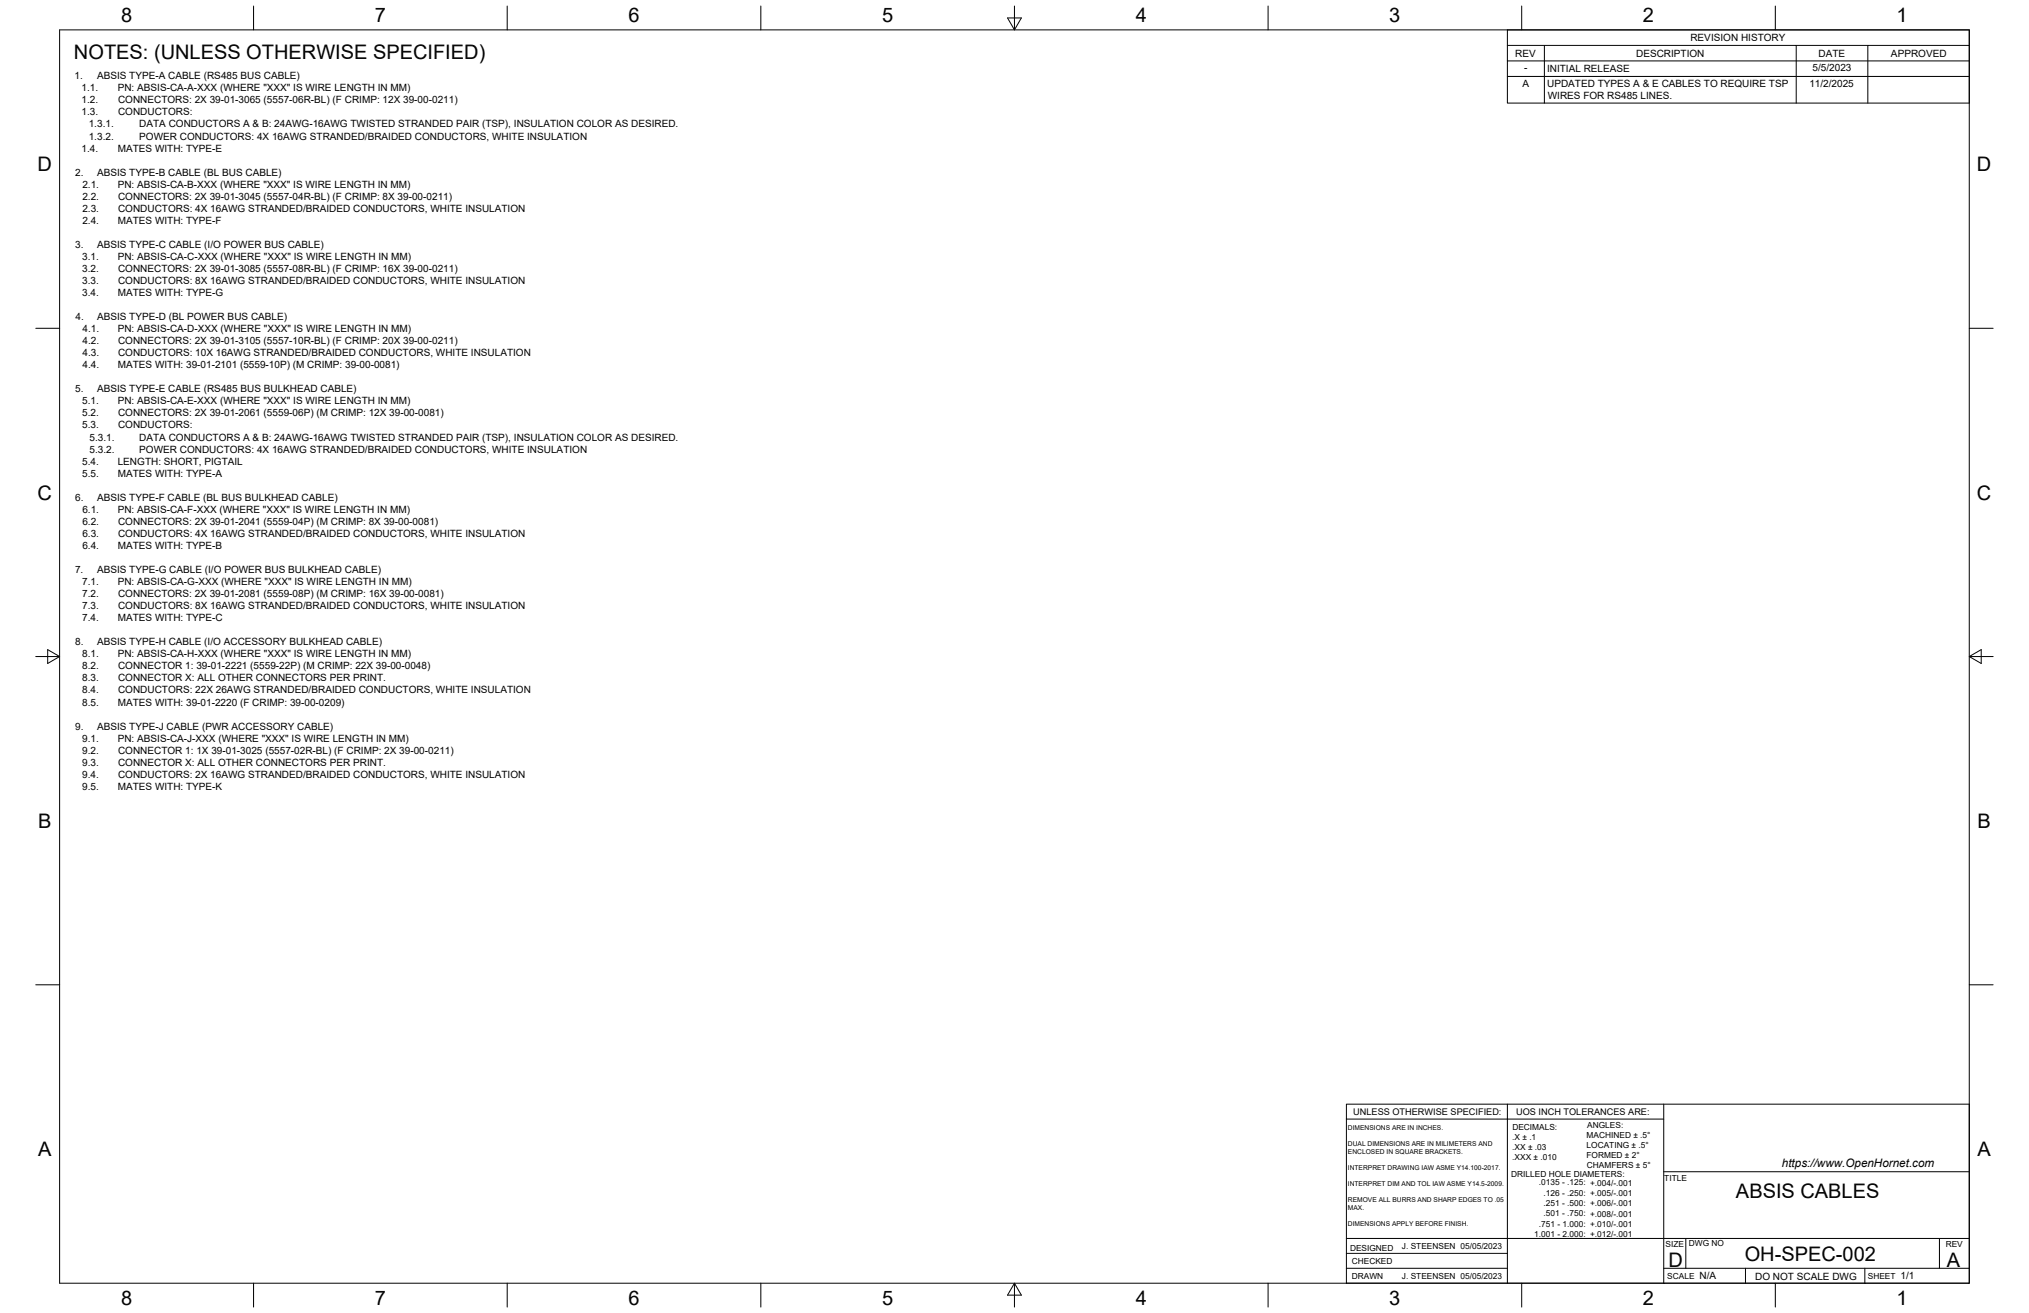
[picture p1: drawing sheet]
<svg xmlns="http://www.w3.org/2000/svg" width="864mm" height="559mm" viewBox="0 0 864 559" stroke-linecap="round" stroke-linejoin="round" font-family="sans-serif">
<defs><g id="words">
<g font-size="8.5">
<text x="51.6" y="9.4">8</text>
<text x="159.5" y="9.4">7</text>
<text x="267.5" y="9.4">6</text>
<text x="375.4" y="9.3">5</text>
<text x="483.4" y="9.4">4</text>
<text x="591.3" y="9.4">3</text>
<text x="699.3" y="9.4">2</text>
<text x="807.2" y="9.4">1</text>
<text x="31.5" y="25">NOTES: (UNLESS OTHERWISE SPECIFIED)</text>
<text x="16" y="72.9">D</text>
<text x="841.4" y="72.9">D</text>
<text x="16" y="212.6">C</text>
<text x="841.4" y="212.6">C</text>
<text x="16.2" y="352.3">B</text>
<text x="841.7" y="352.3">B</text>
<text x="16.2" y="492">A</text>
<text x="841.7" y="492">A</text>
<text x="738.9" y="510">ABSIS CABLES</text>
<text x="710.1" y="539.1">D</text>
<text x="742.6" y="536.7">OH-SPEC-002</text>
<text x="828.7" y="539.1">A</text>
<text x="51.6" y="555.5">8</text>
<text x="159.5" y="555.5">7</text>
<text x="267.5" y="555.5">6</text>
<text x="375.4" y="555.4">5</text>
<text x="483.4" y="555.5">4</text>
<text x="591.3" y="555.5">3</text>
<text x="699.3" y="555.5">2</text>
<text x="807.2" y="555.5">1</text>
</g>
<text font-size="5" x="758.4" y="496.8">https://www.OpenHornet.com</text>
<g font-size="4.3">
<text x="719.5" y="17.6">REVISION HISTORY</text>
<text x="644.9" y="24.2">REV</text>
<text x="696.4" y="24.2">DESCRIPTION</text>
<text x="774" y="24.2">DATE</text>
<text x="804.9" y="24.2">APPROVED</text>
<text x="31.7" y="33.7">1.</text>
<text x="41.3" y="33.7">ABSIS TYPE-A CABLE (RS485 BUS CABLE)</text>
<text x="648.7" y="30.2">-</text>
<text x="658.5" y="30.6">INITIAL RELEASE</text>
<text x="771.5" y="30.3">5/5/2023</text>
<text x="34.7" y="38.8">1.1.</text>
<text x="50.1" y="38.8">PN: ABSIS-CA-A-XXX (WHERE &quot;XXX&quot; IS WIRE LENGTH IN MM)</text>
<text x="648" y="36.9">A</text>
<text x="658.5" y="37.2">UPDATED TYPES A &amp; E CABLES TO REQUIRE TSP</text>
<text x="770.1" y="36.9">11/2/2025</text>
<text x="34.7" y="44">1.2.</text>
<text x="50.2" y="44">CONNECTORS: 2X 39-01-3065 (5557-06R-BL) (F CRIMP: 12X 39-00-0211)</text>
<text x="658.8" y="42.3">WIRES FOR RS485 LINES.</text>
<text x="34.7" y="49.1">1.3.</text>
<text x="50.2" y="49.1">CONDUCTORS:</text>
<text x="37.8" y="54.3">1.3.1.</text>
<text x="37.8" y="59.4">1.3.2.</text>
<text x="59.3" y="54.3">DATA CONDUCTORS A &amp; B: 24AWG-16AWG TWISTED STRANDED PAIR (TSP), INSULATION COLOR AS DESIRED.</text>
<text x="59.3" y="59.4">POWER CONDUCTORS: 4X 16AWG STRANDED/BRAIDED CONDUCTORS, WHITE INSULATION</text>
<text x="34.7" y="64.5">1.4.</text>
<text x="50.1" y="64.5">MATES WITH: TYPE-E</text>
<text x="32" y="74.7">2.</text>
<text x="41.3" y="74.7">ABSIS TYPE-B CABLE (BL BUS CABLE)</text>
<text x="35.1" y="79.9">2.1.</text>
<text x="50.1" y="79.9">PN: ABSIS-CA-B-XXX (WHERE &quot;XXX&quot; IS WIRE LENGTH IN MM)</text>
<text x="35.1" y="85">2.2.</text>
<text x="50.2" y="85">CONNECTORS: 2X 39-01-3045 (5557-04R-BL) (F CRIMP: 8X 39-00-0211)</text>
<text x="35.1" y="90.1">2.3.</text>
<text x="35.1" y="95.2">2.4.</text>
<text x="50.1" y="95.2">MATES WITH: TYPE-F</text>
<text x="50.2" y="90.1">CONDUCTORS: 4X 16AWG STRANDED/BRAIDED CONDUCTORS, WHITE INSULATION</text>
<text x="32" y="105.5">3.</text>
<text x="41.3" y="105.5">ABSIS TYPE-C CABLE (I/O POWER BUS CABLE)</text>
<text x="35" y="110.6">3.1.</text>
<text x="50.1" y="110.6">PN: ABSIS-CA-C-XXX (WHERE &quot;XXX&quot; IS WIRE LENGTH IN MM)</text>
<text x="35" y="115.7">3.2.</text>
<text x="50.2" y="115.7">CONNECTORS: 2X 39-01-3085 (5557-08R-BL) (F CRIMP: 16X 39-00-0211)</text>
<text x="35" y="120.9">3.3.</text>
<text x="50.2" y="120.9">CONDUCTORS: 8X 16AWG STRANDED/BRAIDED CONDUCTORS, WHITE INSULATION</text>
<text x="35" y="126">3.4.</text>
<text x="50.1" y="126">MATES WITH: TYPE-G</text>
<text x="32.1" y="136.2">4.</text>
<text x="41.3" y="136.2">ABSIS TYPE-D (BL POWER BUS CABLE)</text>
<text x="35.2" y="141.4">4.1.</text>
<text x="50.1" y="141.4">PN: ABSIS-CA-D-XXX (WHERE &quot;XXX&quot; IS WIRE LENGTH IN MM)</text>
<text x="35.2" y="146.5">4.2.</text>
<text x="50.2" y="146.5">CONNECTORS: 2X 39-01-3105 (5557-10R-BL) (F CRIMP: 20X 39-00-0211)</text>
<text x="35.2" y="151.6">4.3.</text>
<text x="50.2" y="151.6">CONDUCTORS: 10X 16AWG STRANDED/BRAIDED CONDUCTORS, WHITE INSULATION</text>
<text x="35.2" y="156.7">4.4.</text>
<text x="50.1" y="156.7">MATES WITH: 39-01-2101 (5559-10P) (M CRIMP: 39-00-0081)</text>
<text x="32" y="167">5.</text>
<text x="41.3" y="167">ABSIS TYPE-E CABLE (RS485 BUS BULKHEAD CABLE)</text>
<text x="35" y="172.1">5.1.</text>
<text x="50.1" y="172.1">PN: ABSIS-CA-E-XXX (WHERE &quot;XXX&quot; IS WIRE LENGTH IN MM)</text>
<text x="35" y="177.2">5.2.</text>
<text x="50.2" y="177.2">CONNECTORS: 2X 39-01-2061 (5559-06P) (M CRIMP: 12X 39-00-0081)</text>
<text x="35" y="182.4">5.3.</text>
<text x="50.2" y="182.4">CONDUCTORS:</text>
<text x="38.1" y="187.5">5.3.1.</text>
<text x="59.3" y="187.5">DATA CONDUCTORS A &amp; B: 24AWG-16AWG TWISTED STRANDED PAIR (TSP), INSULATION COLOR AS DESIRED.</text>
<text x="35" y="197.8">5.4.</text>
<text x="38.1" y="192.6">5.3.2.</text>
<text x="50.1" y="197.8">LENGTH: SHORT, PIGTAIL</text>
<text x="59.3" y="192.6">POWER CONDUCTORS: 4X 16AWG STRANDED/BRAIDED CONDUCTORS, WHITE INSULATION</text>
<text x="35" y="202.9">5.5.</text>
<text x="50.1" y="202.9">MATES WITH: TYPE-A</text>
<text x="32" y="213.1">6.</text>
<text x="41.3" y="213.1">ABSIS TYPE-F CABLE (BL BUS BULKHEAD CABLE)</text>
<text x="35.1" y="218.2">6.1.</text>
<text x="50.1" y="218.2">PN: ABSIS-CA-F-XXX (WHERE &quot;XXX&quot; IS WIRE LENGTH IN MM)</text>
<text x="35.1" y="223.4">6.2.</text>
<text x="50.2" y="223.4">CONNECTORS: 2X 39-01-2041 (5559-04P) (M CRIMP: 8X 39-00-0081)</text>
<text x="35.1" y="228.5">6.3.</text>
<text x="35.1" y="233.6">6.4.</text>
<text x="50.1" y="233.6">MATES WITH: TYPE-B</text>
<text x="50.2" y="228.5">CONDUCTORS: 4X 16AWG STRANDED/BRAIDED CONDUCTORS, WHITE INSULATION</text>
<text x="32" y="243.9">7.</text>
<text x="41.3" y="243.9">ABSIS TYPE-G CABLE (I/O POWER BUS BULKHEAD CABLE)</text>
<text x="35" y="249">7.1.</text>
<text x="50.1" y="249">PN: ABSIS-CA-G-XXX (WHERE &quot;XXX&quot; IS WIRE LENGTH IN MM)</text>
<text x="35" y="254.1">7.2.</text>
<text x="50.2" y="254.1">CONNECTORS: 2X 39-01-2081 (5559-08P) (M CRIMP: 16X 39-00-0081)</text>
<text x="35" y="259.2">7.3.</text>
<text x="50.2" y="259.2">CONDUCTORS: 8X 16AWG STRANDED/BRAIDED CONDUCTORS, WHITE INSULATION</text>
<text x="35" y="264.4">7.4.</text>
<text x="50.1" y="264.4">MATES WITH: TYPE-C</text>
<text x="32" y="274.6">8.</text>
<text x="41.3" y="274.6">ABSIS TYPE-H CABLE (I/O ACCESSORY BULKHEAD CABLE)</text>
<text x="35" y="279.7">8.1.</text>
<text x="50.1" y="279.7">PN: ABSIS-CA-H-XXX (WHERE &quot;XXX&quot; IS WIRE LENGTH IN MM)</text>
<text x="35" y="284.9">8.2.</text>
<text x="50.2" y="284.9">CONNECTOR 1: 39-01-2221 (5559-22P) (M CRIMP: 22X 39-00-0048)</text>
<text x="35" y="290">8.3.</text>
<text x="50.2" y="290">CONNECTOR X: ALL OTHER CONNECTORS PER PRINT.</text>
<text x="35" y="295.1">8.4.</text>
<text x="50.2" y="295.1">CONDUCTORS: 22X 26AWG STRANDED/BRAIDED CONDUCTORS, WHITE INSULATION</text>
<text x="35" y="300.3">8.5.</text>
<text x="50.1" y="300.3">MATES WITH: 39-01-2220 (F CRIMP: 39-00-0209)</text>
<text x="32" y="310.5">9.</text>
<text x="41.3" y="310.5">ABSIS TYPE-J CABLE (PWR ACCESSORY CABLE)</text>
<text x="35" y="315.6">9.1.</text>
<text x="50.1" y="315.6">PN: ABSIS-CA-J-XXX (WHERE &quot;XXX&quot; IS WIRE LENGTH IN MM)</text>
<text x="35" y="320.7">9.2.</text>
<text x="50.2" y="320.7">CONNECTOR 1: 1X 39-01-3025 (5557-02R-BL) (F CRIMP: 2X 39-00-0211)</text>
<text x="35" y="325.9">9.3.</text>
<text x="50.2" y="325.9">CONNECTOR X: ALL OTHER CONNECTORS PER PRINT.</text>
<text x="35" y="331">9.4.</text>
<text x="50.2" y="331">CONDUCTORS: 2X 16AWG STRANDED/BRAIDED CONDUCTORS, WHITE INSULATION</text>
<text x="35" y="336.1">9.5.</text>
<text x="50.1" y="336.1">MATES WITH: TYPE-K</text>
<text x="723.4" y="544.5">N/A</text>
<text x="747" y="544.7">DO NOT SCALE DWG</text>
<text x="809" y="544.5">1/1</text>
</g>
<g font-size="3.9">
<text x="576" y="474.6">UNLESS OTHERWISE SPECIFIED:</text>
<text x="645.3" y="474.7">UOS INCH TOLERANCES ARE:</text>
</g>
<g font-size="3.5">
<text x="643.7" y="485">.X ± .1</text>
<text x="643.7" y="480.8">DECIMALS:</text>
<text x="675.3" y="484.3">MACHINED ± .5°</text>
<text x="675.6" y="480">ANGLES:</text>
<text x="643.7" y="489.3">.XX ± .03</text>
<text x="675.3" y="488.6">LOCATING ± .5°</text>
<text x="643.7" y="493.5">.XXX ± .010</text>
<text x="675.3" y="492.8">FORMED ± 2°</text>
<text x="675.4" y="497.1">CHAMFERS ± 5°</text>
<text x="643.2" y="501.1">DRILLED HOLE DIAMETERS:</text>
<text x="708.4" y="502.7">TITLE</text>
<text x="655" y="504.4">.0135 - .125: +.004/-.001</text>
<text x="657" y="508.8">.126 - .250: +.005/-.001</text>
<text x="657" y="513.2">.251 - .500: +.006/-.001</text>
<text x="657" y="517.7">.501 - .750: +.008/-.001</text>
<text x="653.1" y="526.5">1.001 - 2.000: +.012/-.001</text>
<text x="655" y="522.1">.751 - 1.000: +.010/-.001</text>
<text x="574.6" y="532.3">DESIGNED</text>
<text x="596.7" y="531.6">J. STEENSEN 05/05/2023</text>
<text x="708.9" y="530.9">SIZE</text>
<text x="718.9" y="530.5">DWG NO</text>
<text x="828.2" y="530.9">REV</text>
<text x="575.4" y="537.9">CHECKED</text>
<text x="575.4" y="544.3">DRAWN</text>
<text x="596.7" y="544.3">J. STEENSEN 05/05/2023</text>
<text x="709.6" y="544.2">SCALE</text>
<text x="795" y="544.2">SHEET</text>
</g>
<g font-size="2.8">
<text x="573.7" y="480.9">DIMENSIONS ARE IN INCHES.</text>
<text x="573.7" y="487.7">DUAL DIMENSIONS ARE IN MILIMETERS AND</text>
<text x="573.7" y="491.1">ENCLOSED IN SQUARE BRACKETS.</text>
<text x="573.7" y="497.9">INTERPRET DRAWING IAW ASME Y14.100-2017.</text>
<text x="573.7" y="504.7">INTERPRET DIM AND TOL IAW ASME Y14.5-2009.</text>
<text x="573.7" y="511.6">REMOVE ALL BURRS AND SHARP EDGES TO .05</text>
<text x="573.7" y="514.9">MAX.</text>
<text x="573.7" y="521.8">DIMENSIONS APPLY BEFORE FINISH.</text>
</g>
</g></defs>
<!-- layer: Border -->
<g fill="none" stroke="#000" stroke-width=".43">
<path d="M25.4 12.7h812.8v533.4h-812.8zM107.9 2.6v10.1M215.9 2.6v10.1M323.8 2.6v10.1M428.8 7.6h5.9l-2.9 5.1zM431.8 2.6v10.1M539.7 2.6v10.1M647.7 2.6v10.1M755.6 2.6v10.1M15.2 139.7h10.2M838.2 139.7h10.1M15.2 279.4h10.2"/>
<path d="M20.3 276.5l5.1 2.9-5.1 3zM838.2 279.4l5.1-2.9v5.9zM838.2 279.4h10.1M15.2 419.1h10.2M838.2 419.1h10.1M107.9 546.1v10.2M215.9 546.1v10.2M323.8 546.1v10.2M431.8 546.1l2.9 5.1h-5.9zM431.8 546.1v10.2M539.7 546.1v10.2M647.7 546.1v10.2"/>
<path d="M755.6 546.1v10.2"/>
</g>
<!-- layer: Titleblock -->
<path d="M573.1 476.3h135M641.6 469.9v76.2M708.1 469.9v76.2M708.1 498.7h130.1M573.1 527.1v-57.2h265.1v76.2h-265.1v-19h265.1M573.1 539.8h68.5M573.1 533.4h68.5M708.1 539.8h130.1M717.5 527.1v12.7M742.9 539.8v6.3M793.7 539.8v6.3M825.5 527.1v12.7" fill="none" stroke="#000" stroke-width=".43"/>
<!-- layer: Revision Tables -->
<path d="M641.6 12.7h196.6v31.2h-196.6zM641.6 19.3h196.6M657.3 19.3v24.6M764.5 19.3v24.6M795 19.3v24.6M641.6 25.9h196.6M641.6 32.5h196.6" fill="none" stroke="#000" stroke-width=".43"/>
<use href="#words"/>
</svg>
